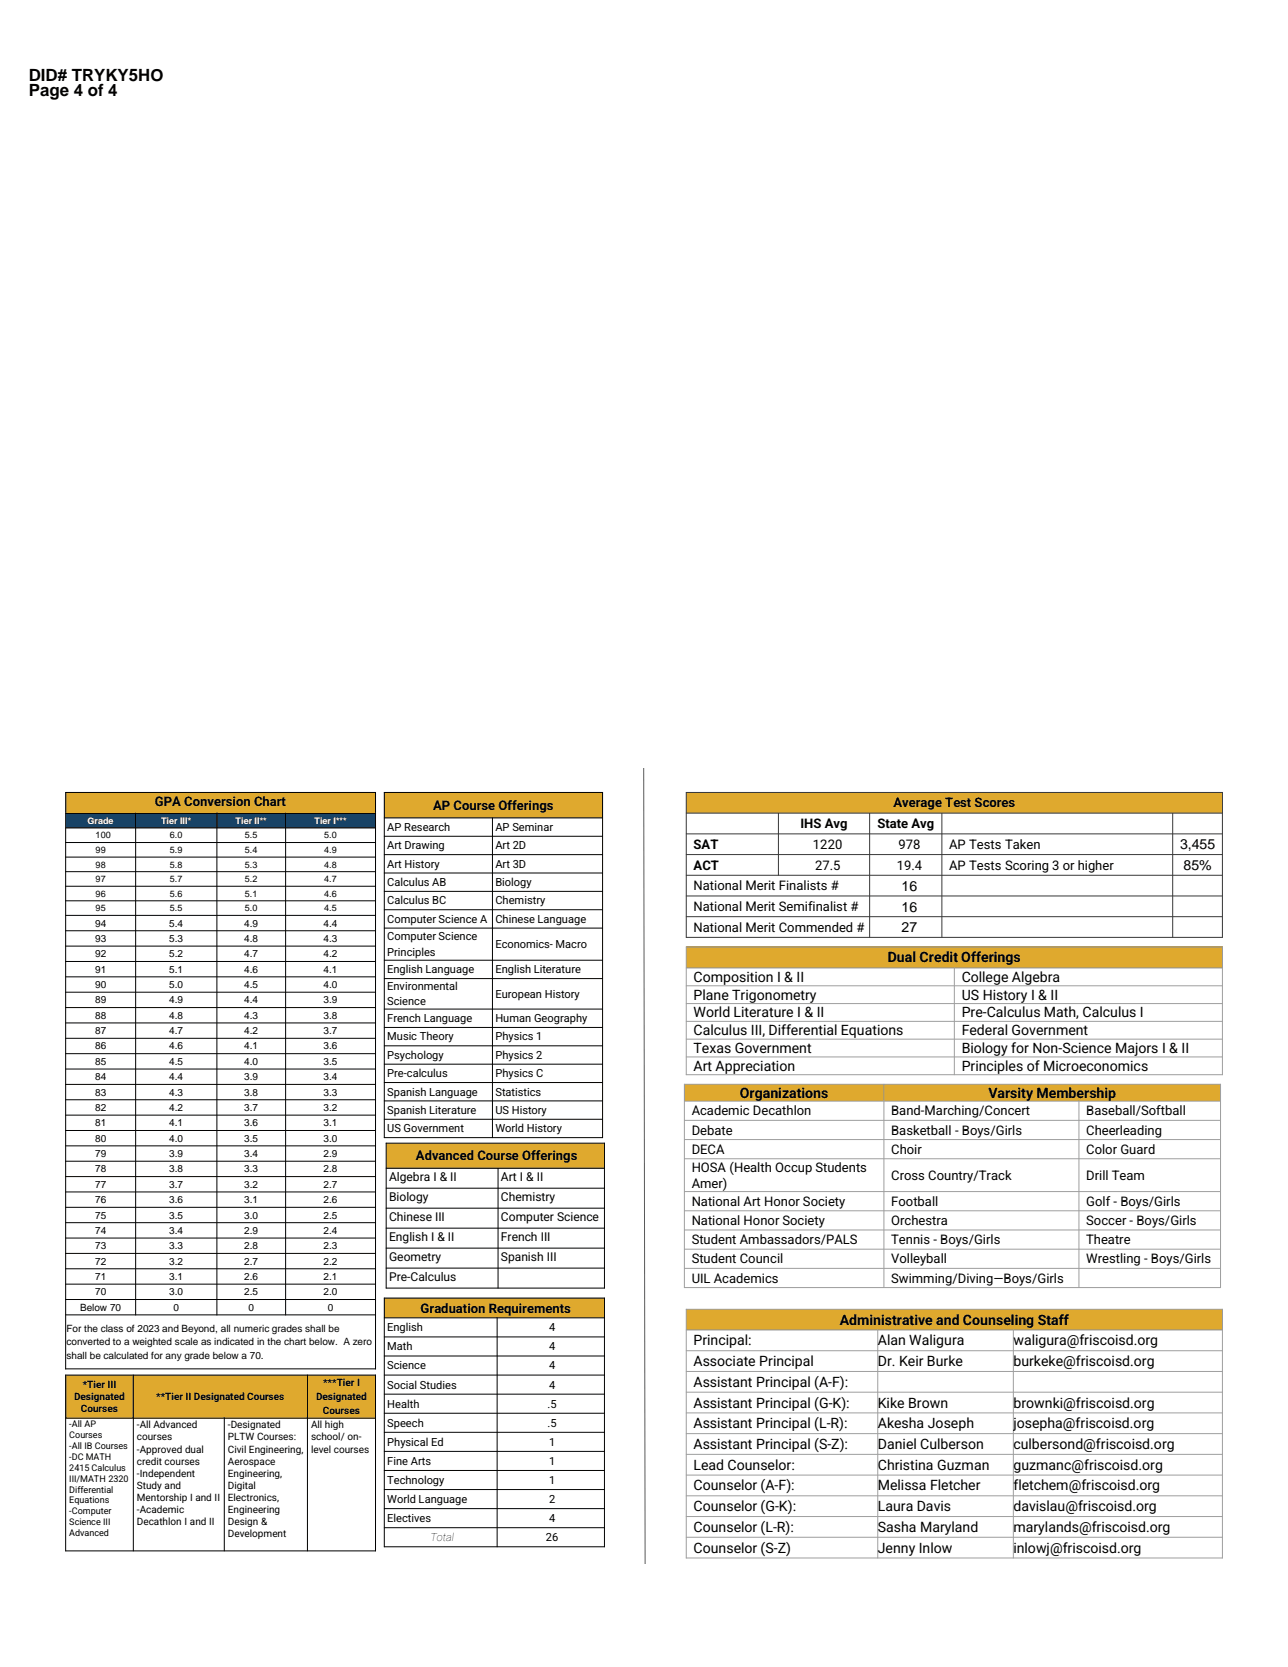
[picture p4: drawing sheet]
<svg xmlns="http://www.w3.org/2000/svg" width="216mm" height="279mm" viewBox="0 0 216 279" stroke-linecap="round" stroke-linejoin="round" font-family="sans-serif">
<defs><g id="words">
<g font-size="2.8">
<text x="4.8" y="13.5">DID# TRYKY5HO</text>
<text x="4.8" y="16.1">Page 4 of 4</text>
</g>
<g font-size="2.4">
<text x="197.8" y="142.4">3,455</text>
<text x="151.1" y="149.3">16</text>
<text x="198.4" y="145.8">85%</text>
<text x="151.1" y="152.8">16</text>
<text x="148.8" y="161.3">Dual Credit Offerings</text>
<text x="151.1" y="156.2">27</text>
<text x="116.3" y="164.6">Composition I &amp; II</text>
<text x="116.3" y="167.5">Plane Trigonometry</text>
<text x="161.2" y="164.6">College Algebra</text>
<text x="161.2" y="167.5">US History I &amp; II</text>
<text x="116.3" y="170.5">World Literature I &amp; II</text>
<text x="116.3" y="173.5">Calculus III, Differential Equations</text>
<text x="161.2" y="170.5">Pre-Calculus Math, Calculus I</text>
<text x="161.2" y="173.5">Federal Government</text>
<text x="116.3" y="176.5">Texas Government</text>
<text x="116.3" y="179.5">Art Appreciation</text>
<text x="161.2" y="176.5">Biology for Non-Science Majors I &amp; II</text>
<text x="161.2" y="179.5">Principles of Microeconomics</text>
<text x="124" y="184">Organizations</text>
<text x="165.7" y="184">Varsity Membership</text>
<text x="116.3" y="225.5">Principal:</text>
<text x="140.8" y="222">Administrative and Counseling Staff</text>
<text x="147.1" y="225.5">Alan Waligura</text>
<text x="169.9" y="225.5">waligura@friscoisd.org</text>
<text x="116.3" y="229">Associate Principal</text>
<text x="116.3" y="232.4">Assistant Principal (A-F):</text>
<text x="147.1" y="229">Dr. Keir Burke</text>
<text x="169.9" y="229">burkeke@friscoisd.org</text>
<text x="116.3" y="235.9">Assistant Principal (G-K):</text>
<text x="116.3" y="239.4">Assistant Principal (L-R):</text>
<text x="147.1" y="235.9">Kike Brown</text>
<text x="147.1" y="239.4">Akesha Joseph</text>
<text x="169.9" y="235.9">brownki@friscoisd.org</text>
<text x="169.9" y="239.4">josepha@friscoisd.org</text>
<text x="116.3" y="242.9">Assistant Principal (S-Z):</text>
<text x="147.1" y="242.9">Daniel Culberson</text>
<text x="169.9" y="242.9">culbersond@friscoisd.org</text>
<text x="116.3" y="246.3">Lead Counselor:</text>
<text x="116.3" y="249.8">Counselor (A-F):</text>
<text x="147.1" y="246.3">Christina Guzman</text>
<text x="147.1" y="249.8">Melissa Fletcher</text>
<text x="169.9" y="246.3">guzmanc@friscoisd.org</text>
<text x="169.9" y="249.8">fletchem@friscoisd.org</text>
<text x="116.3" y="253.3">Counselor (G-K):</text>
<text x="116.3" y="256.8">Counselor (L-R):</text>
<text x="147.1" y="253.3">Laura Davis</text>
<text x="147.1" y="256.8">Sasha Maryland</text>
<text x="169.9" y="253.3">davislau@friscoisd.org</text>
<text x="169.9" y="256.8">marylands@friscoisd.org</text>
<text x="116.3" y="260.2">Counselor (S-Z)</text>
<text x="147.1" y="260.2">Jenny Inlow</text>
<text x="169.9" y="260.2">inlowj@friscoisd.org</text>
</g>
<g font-size="2.2">
<text x="26" y="135.1">GPA Conversion Chart</text>
<text x="72.6" y="135.7">AP Course Offerings</text>
<text x="149.8" y="135.3">Average Test Scores</text>
<text x="116.3" y="142.3">SAT</text>
<text x="134.2" y="138.8">IHS Avg</text>
<text x="136.3" y="142.3">1220</text>
<text x="147.1" y="138.8">State Avg</text>
<text x="150.6" y="142.3">978</text>
<text x="159.1" y="142.3">AP Tests Taken</text>
<text x="116.3" y="145.7">ACT</text>
<text x="116.3" y="149.2">National Merit Finalists #</text>
<text x="136.6" y="145.7">27.5</text>
<text x="150.3" y="145.7">19.4</text>
<text x="159.1" y="145.7">AP Tests Scoring 3 or higher</text>
<text x="116.3" y="152.7">National Merit Semifinalist #</text>
<text x="116.3" y="156.1">National Merit Commended #</text>
<text x="115.9" y="186.9">Academic Decathlon</text>
<text x="115.9" y="190.2">Debate</text>
<text x="149.4" y="186.9">Band-Marching/Concert</text>
<text x="149.4" y="190.2">Basketball - Boys/Girls</text>
<text x="182.1" y="186.9">Baseball/Softball</text>
<text x="182.1" y="190.2">Cheerleading</text>
<text x="69.7" y="194.5">Advanced Course Offerings</text>
<text x="115.9" y="193.4">DECA</text>
<text x="115.9" y="196.4">HOSA (Health Occup Students</text>
<text x="149.4" y="193.4">Choir</text>
<text x="149.4" y="197.7">Cross Country/Track</text>
<text x="182.1" y="193.4">Color Guard</text>
<text x="182.1" y="197.7">Drill Team</text>
<text x="115.9" y="199.1">Amer)</text>
<text x="115.9" y="202.1">National Art Honor Society</text>
<text x="149.4" y="202.1">Football</text>
<text x="182.1" y="202.1">Golf - Boys/Girls</text>
<text x="115.9" y="205.3">National Honor Society</text>
<text x="115.9" y="208.5">Student Ambassadors/PALS</text>
<text x="149.4" y="205.3">Orchestra</text>
<text x="149.4" y="208.5">Tennis - Boys/Girls</text>
<text x="182.1" y="205.3">Soccer - Boys/Girls</text>
<text x="182.1" y="208.5">Theatre</text>
<text x="115.9" y="211.8">Student Council</text>
<text x="115.9" y="215">UIL Academics</text>
<text x="149.4" y="211.8">Volleyball</text>
<text x="149.4" y="215">Swimming/Diving—Boys/Girls</text>
<text x="182.1" y="211.8">Wrestling - Boys/Girls</text>
<text x="70.5" y="220">Graduation Requirements</text>
</g>
<g font-size="2">
<text x="65.2" y="197.9">Algebra I &amp; II</text>
<text x="84" y="197.9">Art I &amp; II</text>
<text x="65.2" y="201.3">Biology</text>
<text x="84" y="201.3">Chemistry</text>
<text x="65.2" y="204.6">Chinese III</text>
<text x="65.2" y="208">English I &amp; II</text>
<text x="84" y="204.6">Computer Science</text>
<text x="84" y="208">French III</text>
<text x="65.2" y="211.3">Geometry</text>
<text x="65.2" y="214.7">Pre-Calculus</text>
<text x="84" y="211.3">Spanish III</text>
</g>
<g font-size="1.9">
<text x="64.9" y="139.3">AP Research</text>
<text x="64.9" y="142.3">Art Drawing</text>
<text x="83" y="139.3">AP Seminar</text>
<text x="83" y="142.3">Art 2D</text>
<text x="64.9" y="145.4">Art History</text>
<text x="64.9" y="148.5">Calculus AB</text>
<text x="83" y="145.4">Art 3D</text>
<text x="83" y="148.5">Biology</text>
<text x="64.9" y="151.6">Calculus BC</text>
<text x="64.9" y="154.7">Computer Science A</text>
<text x="83" y="151.6">Chemistry</text>
<text x="83" y="154.7">Chinese Language</text>
<text x="64.9" y="157.6">Computer Science</text>
<text x="64.9" y="160.2">Principles</text>
<text x="83" y="158.9">Economics- Macro</text>
<text x="64.9" y="163.1">English Language</text>
<text x="64.9" y="165.9">Environmental</text>
<text x="83" y="163.1">English Literature</text>
<text x="83" y="167.2">European History</text>
<text x="64.9" y="168.5">Science</text>
<text x="64.9" y="171.3">French Language</text>
<text x="83" y="171.3">Human Geography</text>
<text x="64.9" y="174.4">Music Theory</text>
<text x="64.9" y="177.5">Psychology</text>
<text x="83" y="174.4">Physics 1</text>
<text x="83" y="177.5">Physics 2</text>
<text x="64.9" y="180.6">Pre-calculus</text>
<text x="64.9" y="183.6">Spanish Language</text>
<text x="83" y="180.6">Physics C</text>
<text x="83" y="183.6">Statistics</text>
<text x="64.9" y="186.7">Spanish Literature</text>
<text x="64.9" y="189.8">US Government</text>
<text x="83" y="186.7">US History</text>
<text x="83" y="189.8">World History</text>
<text x="64.9" y="223.1">English</text>
<text x="64.9" y="226.3">Math</text>
<text x="92" y="223.1">4</text>
<text x="92" y="226.3">4</text>
<text x="64.9" y="229.5">Science</text>
<text x="64.9" y="232.7">Social Studies</text>
<text x="92" y="229.5">4</text>
<text x="92" y="232.7">4</text>
<text x="64.9" y="235.9">Health</text>
<text x="64.9" y="239.1">Speech</text>
<text x="91.8" y="235.9">.5</text>
<text x="91.8" y="239.1">.5</text>
<text x="64.9" y="242.3">Physical Ed</text>
<text x="64.9" y="245.5">Fine Arts</text>
<text x="92" y="242.3">1</text>
<text x="92" y="245.5">1</text>
<text x="64.9" y="248.7">Technology</text>
<text x="64.9" y="251.9">World Language</text>
<text x="92" y="248.7">1</text>
<text x="92" y="251.9">2</text>
<text x="64.9" y="255.1">Electives</text>
<text x="92" y="255.1">4</text>
<text x="72.1" y="258.3">Total</text>
<text x="91.5" y="258.3">26</text>
</g>
<g font-size="1.7">
<text x="15.9" y="155.3">94</text>
<text x="28.4" y="155.3">5.4</text>
<text x="41" y="155.3">4.9</text>
<text x="54.3" y="155.3">4.4</text>
<text x="15.9" y="157.9">93</text>
<text x="15.9" y="160.4">92</text>
<text x="28.4" y="157.9">5.3</text>
<text x="28.4" y="160.4">5.2</text>
<text x="41" y="157.9">4.8</text>
<text x="41" y="160.4">4.7</text>
<text x="54.3" y="157.9">4.3</text>
<text x="54.3" y="160.4">4.2</text>
<text x="15.9" y="163">91</text>
<text x="15.9" y="165.6">90</text>
<text x="28.4" y="163">5.1</text>
<text x="28.4" y="165.6">5.0</text>
<text x="41" y="163">4.6</text>
<text x="41" y="165.6">4.5</text>
<text x="54.3" y="163">4.1</text>
<text x="54.3" y="165.6">4.0</text>
<text x="15.9" y="168.2">89</text>
<text x="15.9" y="170.7">88</text>
<text x="15.9" y="173.3">87</text>
<text x="28.4" y="168.2">4.9</text>
<text x="28.4" y="170.7">4.8</text>
<text x="28.4" y="173.3">4.7</text>
<text x="41" y="168.2">4.4</text>
<text x="41" y="170.7">4.3</text>
<text x="41" y="173.3">4.2</text>
<text x="54.3" y="168.2">3.9</text>
<text x="54.3" y="170.7">3.8</text>
<text x="54.3" y="173.3">3.7</text>
<text x="15.9" y="175.9">86</text>
<text x="15.9" y="178.5">85</text>
<text x="28.4" y="175.9">4.6</text>
<text x="28.4" y="178.5">4.5</text>
<text x="41" y="175.9">4.1</text>
<text x="41" y="178.5">4.0</text>
<text x="54.3" y="175.9">3.6</text>
<text x="54.3" y="178.5">3.5</text>
<text x="15.9" y="181">84</text>
<text x="15.9" y="183.6">83</text>
<text x="28.4" y="181">4.4</text>
<text x="28.4" y="183.6">4.3</text>
<text x="41" y="181">3.9</text>
<text x="41" y="183.6">3.8</text>
<text x="54.3" y="181">3.4</text>
<text x="54.3" y="183.6">3.3</text>
<text x="15.9" y="186.2">82</text>
<text x="15.9" y="188.8">81</text>
<text x="15.9" y="191.4">80</text>
<text x="28.4" y="186.2">4.2</text>
<text x="28.4" y="188.8">4.1</text>
<text x="28.4" y="191.4">4.0</text>
<text x="41" y="186.2">3.7</text>
<text x="41" y="188.8">3.6</text>
<text x="41" y="191.4">3.5</text>
<text x="54.3" y="186.2">3.2</text>
<text x="54.3" y="188.8">3.1</text>
<text x="54.3" y="191.4">3.0</text>
<text x="15.9" y="193.9">79</text>
<text x="15.9" y="196.5">78</text>
<text x="28.4" y="193.9">3.9</text>
<text x="28.4" y="196.5">3.8</text>
<text x="41" y="193.9">3.4</text>
<text x="41" y="196.5">3.3</text>
<text x="54.3" y="193.9">2.9</text>
<text x="54.3" y="196.5">2.8</text>
<text x="15.9" y="199.1">77</text>
<text x="15.9" y="201.7">76</text>
<text x="28.4" y="199.1">3.7</text>
<text x="28.4" y="201.7">3.6</text>
<text x="41" y="199.1">3.2</text>
<text x="41" y="201.7">3.1</text>
<text x="54.3" y="199.1">2.7</text>
<text x="54.3" y="201.7">2.6</text>
<text x="15.9" y="204.2">75</text>
<text x="15.9" y="206.8">74</text>
<text x="15.9" y="209.4">73</text>
<text x="28.4" y="204.2">3.5</text>
<text x="28.4" y="206.8">3.4</text>
<text x="28.4" y="209.4">3.3</text>
<text x="41" y="204.2">3.0</text>
<text x="41" y="206.8">2.9</text>
<text x="41" y="209.4">2.8</text>
<text x="54.3" y="204.2">2.5</text>
<text x="54.3" y="206.8">2.4</text>
<text x="54.3" y="209.4">2.3</text>
<text x="15.9" y="212">72</text>
<text x="15.9" y="214.5">71</text>
<text x="28.4" y="212">3.2</text>
<text x="28.4" y="214.5">3.1</text>
<text x="41" y="212">2.7</text>
<text x="41" y="214.5">2.6</text>
<text x="54.3" y="212">2.2</text>
<text x="54.3" y="214.5">2.1</text>
<text x="13.4" y="219.7">Below 70</text>
<text x="15.9" y="217.1">70</text>
<text x="28.4" y="217.1">3.0</text>
<text x="29.1" y="219.7">0</text>
<text x="41" y="217.1">2.5</text>
<text x="41.6" y="219.7">0</text>
<text x="54.3" y="217.1">2.0</text>
<text x="54.9" y="219.7">0</text>
<text x="11.1" y="223.2">For the class of 2023 and Beyond, all numeric grades shall be</text>
<text x="11.1" y="225.5">converted to a weighted scale as indicated in the chart below. A zero</text>
<text x="11.1" y="227.8">shall be calculated for any grade below a 70.</text>
<text x="13.9" y="232.7">*Tier III</text>
<text x="54.2" y="232.3">***Tier I</text>
<text x="12.4" y="234.7">Designated</text>
<text x="13.6" y="236.7">Courses</text>
<text x="23" y="239.4">-All Advanced</text>
<text x="26.2" y="234.7">**Tier II Designated Courses</text>
<text x="38.2" y="239.4">-Designated</text>
<text x="52.1" y="239.4">All high</text>
<text x="53" y="234.7">Designated</text>
<text x="54.1" y="237">Courses</text>
<text x="23" y="241.4">courses</text>
<text x="23" y="243.5">-Approved dual</text>
<text x="23" y="245.5">credit courses</text>
<text x="38.2" y="241.4">PLTW Courses:</text>
<text x="38.2" y="243.5">Civil Engineering,</text>
<text x="38.2" y="245.5">Aerospace</text>
<text x="52.1" y="241.4">school/ on-</text>
<text x="52.1" y="243.5">level courses</text>
<text x="23" y="247.5">-Independent</text>
<text x="23" y="249.5">Study and</text>
<text x="23" y="251.5">Mentorship I and II</text>
<text x="38.2" y="247.5">Engineering,</text>
<text x="38.2" y="249.5">Digital</text>
<text x="38.2" y="251.5">Electronics,</text>
<text x="23" y="253.6">-Academic</text>
<text x="23" y="255.6">Decathlon I and II</text>
<text x="38.2" y="253.6">Engineering</text>
<text x="38.2" y="255.6">Design &amp;</text>
<text x="38.2" y="257.6">Development</text>
</g>
<g font-size="1.5" fill="#fff">
<text x="14.7" y="138.1">Grade</text>
<text x="27" y="138.1">Tier III*</text>
<text x="39.5" y="138.1">Tier II**</text>
<text x="52.7" y="138.1">Tier I***</text>
</g>
<g font-size="1.5">
<text x="16" y="140.5">100</text>
<text x="16" y="143">99</text>
<text x="28.5" y="140.5">6.0</text>
<text x="28.5" y="143">5.9</text>
<text x="41.1" y="140.5">5.5</text>
<text x="41.1" y="143">5.4</text>
<text x="54.4" y="140.5">5.0</text>
<text x="54.4" y="143">4.9</text>
<text x="16" y="145.4">98</text>
<text x="16" y="147.9">97</text>
<text x="28.5" y="145.4">5.8</text>
<text x="28.5" y="147.9">5.7</text>
<text x="41.1" y="145.4">5.3</text>
<text x="41.1" y="147.9">5.2</text>
<text x="54.4" y="145.4">4.8</text>
<text x="54.4" y="147.9">4.7</text>
<text x="16" y="150.3">96</text>
<text x="16" y="152.7">95</text>
<text x="28.5" y="150.3">5.6</text>
<text x="28.5" y="152.7">5.5</text>
<text x="41.1" y="150.3">5.1</text>
<text x="41.1" y="152.7">5.0</text>
<text x="54.4" y="150.3">4.6</text>
<text x="54.4" y="152.7">4.5</text>
<text x="11.6" y="239.3">-All AP</text>
<text x="11.6" y="241.1">Courses</text>
<text x="11.6" y="242.9">-All IB Courses</text>
<text x="11.6" y="244.7">-DC MATH</text>
<text x="11.6" y="246.5">2415 Calculus</text>
<text x="11.6" y="248.3">III/MATH 2320</text>
<text x="11.6" y="250.2">Differential</text>
<text x="11.6" y="252">Equations</text>
<text x="11.6" y="253.8">-Computer</text>
<text x="11.6" y="255.6">Science III</text>
<text x="11.6" y="257.4">Advanced</text>
</g>
</g></defs>
<path d="M107.9 128.8l.2 133.4" fill="none" stroke="#595959" stroke-width=".17"/>
<path d="M11 132.8h51.9v3.5h-51.9z" fill-rule="evenodd" fill="#dfa92e"/>
<g fill="#184366">
<path d="M11 136.3h11.7v2.5h-11.7z" fill-rule="evenodd"/>
<path d="M22.7 136.3h13.7v2.5h-13.7z" fill-rule="evenodd"/>
<path d="M36.4 136.3h11.5v2.5h-11.5z" fill-rule="evenodd"/>
<path d="M47.9 136.3h15v2.5h-15z" fill-rule="evenodd"/>
</g>
<g fill="none" stroke="#000" stroke-width=".17">
<path d="M10.9 136.3h52.1M10.9 138.8h52.1M10.9 132.8h52.1M11 132.8v96.7M22.7 136.2v84.3M36.4 136.2v84.3M47.9 136.2v84.3M62.9 132.8v96.7M10.9 141.2h52.1M10.9 143.7h52.1M10.9 146.1h52.1M10.9 148.5h52.1"/>
<path d="M10.9 151h52.1M10.9 153.4h52.1M10.9 156h52.1M10.9 158.6h52.1M10.9 161.2h52.1M10.9 163.7h52.1M10.9 166.3h52.1M10.9 168.9h52.1M10.9 171.5h52.1M10.9 174h52.1M10.9 176.6h52.1M10.9 179.2h52.1"/>
<path d="M10.9 181.8h52.1M10.9 184.3h52.1M10.9 186.9h52.1M10.9 189.5h52.1M10.9 192.1h52.1M10.9 194.6h52.1M10.9 197.2h52.1M10.9 199.8h52.1M10.9 202.4h52.1M10.9 204.9h52.1M10.9 207.5h52.1M10.9 210.1h52.1"/>
<path d="M10.9 212.7h52.1M10.9 215.2h52.1M10.9 217.8h52.1M10.9 220.4h52.1M10.9 229.4h52.1"/>
</g>
<path d="M64.4 217.6h36.9v3.3h-36.9z" fill-rule="evenodd" fill="#dfa92e"/>
<g fill="none" stroke="#000" stroke-width=".17">
<path d="M64.4 217.6h37M64.4 217.5v41.8M101.3 217.5v41.8M64.4 220.9h37M64.4 224.1h37M64.4 227.3h37M64.4 230.5h37M64.4 233.7h37M64.4 236.9h37M83.3 220.8v38.5M64.4 240.1h37M64.4 243.3h37"/>
<path d="M64.4 246.5h37M64.4 249.7h37M64.4 252.9h37M64.4 256.1h37M64.4 259.3h37"/>
</g>
<path d="M64.7 191.6h36.6v4.2h-36.6z" fill-rule="evenodd" fill="#dfa92e"/>
<path d="M64.7 195.8h36.7M64.7 199.1h36.7M64.7 191.6h36.7M64.7 191.5v24.5M83.5 195.7v20.3M101.3 191.5v24.5M64.7 202.5h36.7M64.7 205.8h36.7M64.7 209.2h36.7M64.7 212.5h36.7M64.7 215.9h36.7" fill="none" stroke="#000" stroke-width=".17"/>
<path d="M64.4 132.8h36.6v4.3h-36.6z" fill-rule="evenodd" fill="#dfa92e"/>
<g fill="none" stroke="#000" stroke-width=".17">
<path d="M64.4 137.1h36.7M64.4 132.8h36.7M64.4 132.8v57.9M82.5 137v53.7M101 132.8v57.9M64.4 140.2h36.7M64.4 143.2h36.7M64.4 146.3h36.7M64.4 149.4h36.7M64.4 152.5h36.7M64.4 155.6h36.7M64.4 160.9h36.7"/>
<path d="M64.4 164h36.7M64.4 169.1h36.7M64.4 172.2h36.7M64.4 175.3h36.7M64.4 178.4h36.7M64.4 181.4h36.7M64.4 184.5h36.7M64.4 187.6h36.7M64.4 190.7h36.7"/>
</g>
<path d="M115 132.8h89.9v3.5h-89.9z" fill-rule="evenodd" fill="#dfa92e"/>
<g fill="none" stroke="#383838" stroke-width=".17">
<path d="M115 136.3h90M115 139.8h90M115 132.8h90M115 132.8v24.4M130.5 136.2v10.6M145.8 136.2v21M157.9 136.2v21M196.6 136.2v21M204.9 132.8v24.4M115 143.2h90M115 146.7h90M115 150.2h90"/>
<path d="M115 153.6h90M115 157.1h90"/>
</g>
<path d="M115 158.7h89.9v3.5h-89.9z" fill-rule="evenodd" fill="#dfa92e"/>
<path d="M115 158.7h90M115 158.7v21.5M204.9 158.7v21.5M115 162.2h90M115 165.2h90M115 168.2h90M115 171.2h90M115 174.2h90M115 177.1h90M160 162.2v18M115 180.1h90" fill="none" stroke="#9e9e9e" stroke-width=".17"/>
<g fill="#dfa92e">
<path d="M114.7 181.7h33.5v2.9h-33.5z" fill-rule="evenodd"/>
<path d="M148.2 181.7h56.4v2.9h-56.4z" fill-rule="evenodd"/>
</g>
<g fill="none" stroke="#9e9e9e" stroke-width=".17">
<path d="M114.7 184.6h90M114.7 187.8h90M114.7 191h90M114.7 194.2h90M114.7 199.7h90M114.7 181.7h90M114.7 181.7v34.2M148.2 181.7v34.2M180.9 184.5v31.4M204.6 181.7v34.2M114.7 202.9h90M114.7 206.2h90"/>
<path d="M114.7 209.4h90M114.7 212.6h90M114.7 215.8h90"/>
</g>
<path d="M115 219.4h89.9v3.5h-89.9z" fill-rule="evenodd" fill="#dfa92e"/>
<g fill="none" stroke="#9e9e9e" stroke-width=".17">
<path d="M115 219.4h90M115 219.4v41.8M204.9 219.4v41.8M115 222.9h90M115 226.4h90M115 229.9h90M115 233.3h90M115 236.8h90M147.1 222.9v38.3M169.9 222.9v38.3M115 240.3h90M115 243.8h90"/>
<path d="M115 247.2h90M115 250.7h90M115 254.2h90M115 257.7h90M115 261.1h90"/>
</g>
<g fill="#dfa92e">
<path d="M11 230.5h11.3v7.2h-11.3z" fill-rule="evenodd"/>
<path d="M22.4 230.5h29.1v7.2h-29.1z" fill-rule="evenodd"/>
<path d="M51.5 230.5h11.4v7.2h-11.4z" fill-rule="evenodd"/>
</g>
<path d="M10.9 237.7h52.1M10.9 230.5h52.1M11 230.4v29.6M22.4 230.4v29.6M37.6 237.6v22.4M51.5 230.4v29.6M62.9 230.4v29.6M10.9 259.9h52.1" fill="none" stroke="#000" stroke-width=".17"/>
<use href="#words"/>
</svg>
